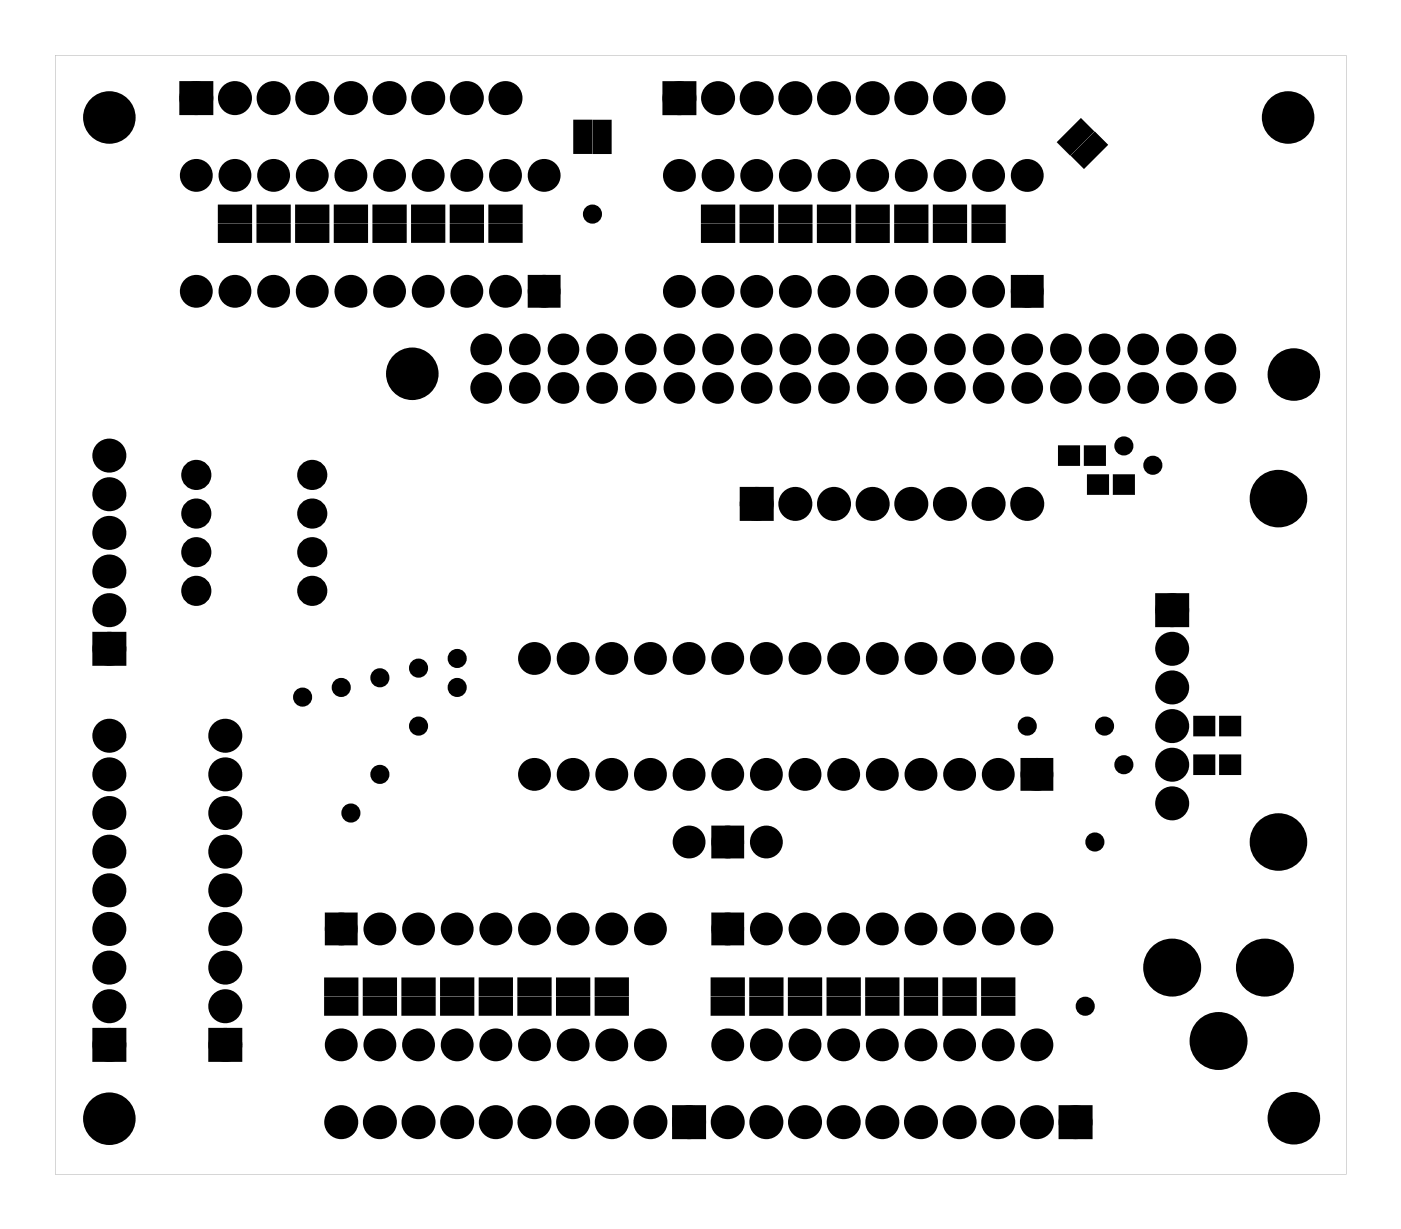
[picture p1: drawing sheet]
<svg xmlns="http://www.w3.org/2000/svg" width="92mm" height="81mm" viewBox="0 0 92 81" stroke-linecap="round" stroke-linejoin="round" font-family="sans-serif">
<g fill="#000">
<path d="M12.2 5.7h1.4v1.5h-1.4zM14.4 14.8h2v1h-2zM14.4 13.6h2v1h-2zM17 14.8h2v1h-2zM17 13.6h2v1h-2zM19.5 14.8h2v1h-2zM19.5 13.6h2v1h-2zM22.1 14.8h2v1h-2zM22.1 13.6h2v1h-2zM24.6 14.8h2v1h-2zM24.6 13.6h2v1h-2zM27.1 14.8h2v1h-2z"/>
<path d="M27.1 13.6h2v1h-2zM29.7 14.8h2v1h-2zM29.7 13.6h2v1h-2zM32.2 14.8h2v1h-2zM32.2 13.6h2v1h-2zM35.1 18.5h1.4v1.3h-1.4zM37.8 8h1v2h-1zM39.1 8h1v2h-1zM43.9 5.7h1.5v1.5h-1.5zM46.2 14.8h2v1h-2zM46.2 13.6h2v1h-2zM48.7 14.8h2v1h-2z"/>
<path d="M48.7 13.6h2v1h-2zM51.3 14.8h2v1h-2zM51.3 13.6h2v1h-2zM53.8 14.8h2v1h-2zM53.8 13.6h2v1h-2zM56.4 14.8h2v1h-2zM56.4 13.6h2v1h-2zM58.9 14.8h2v1h-2zM58.9 13.6h2v1h-2zM61.4 14.8h2v1h-2zM61.4 13.6h2v1h-2zM64 14.8h2v1h-2z"/>
<path d="M64 13.6h2v1h-2zM66.8 18.5h1.4v1.4h-1.4zM69.6 9.3l1.4-1.4 .7 .7-1.4 1.5zM70.5 10.2l1.4-1.4 .8 .7-1.5 1.4zM49 32.4h1.5v1.5h-1.5zM69.7 29.4h1.2v1.1h-1.2zM71.4 29.4h1.2v1.1h-1.2zM71.6 31.3h1.2v1.1h-1.2zM73.3 31.3h1.2v1.1h-1.2zM76.3 39.4h1.5v1.4h-1.5zM6.5 41.9h1.4v1.5h-1.4zM47.1 54.6h1.4v1.4h-1.4z"/>
<path d="M67.4 50.2h1.4v1.4h-1.4zM78.5 49.7h1.2v1.1h-1.2zM78.5 47.2h1.2v1.1h-1.2zM80.2 49.7h1.2v1.1h-1.2zM80.2 47.2h1.2v1.1h-1.2zM6.5 67.9h1.4v1.5h-1.4zM14.1 67.9h1.4v1.5h-1.4zM21.7 60.4h1.4v1.4h-1.4zM21.4 64.4h2v1h-2zM21.4 65.6h2v1h-2zM24 64.4h2v1h-2zM24 65.6h2v1h-2z"/>
<path d="M26.5 64.4h2v1h-2zM26.5 65.6h2v1h-2zM29 64.4h2v1h-2zM29 65.6h2v1h-2zM31.6 64.4h2v1h-2zM31.6 65.6h2v1h-2zM34.1 64.4h2v1h-2zM34.1 65.6h2v1h-2zM36.7 64.4h2v1h-2zM36.7 65.6h2v1h-2zM39.2 64.4h2v1h-2zM39.2 65.6h2v1h-2z"/>
<path d="M44.6 73h1.4v1.5h-1.4zM47.1 60.4h1.4v1.4h-1.4zM46.8 64.4h2v1h-2zM46.8 65.6h2v1h-2zM49.4 64.4h2v1h-2zM49.4 65.6h2v1h-2zM51.9 64.4h2v1h-2zM51.9 65.6h2v1h-2zM54.4 64.4h2v1h-2zM54.4 65.6h2v1h-2zM57 64.4h2v1h-2zM57 65.6h2v1h-2z"/>
<path d="M59.5 64.4h2v1h-2zM59.5 65.6h2v1h-2zM62.1 64.4h2v1h-2zM62.1 65.6h2v1h-2zM64.6 64.4h2v1h-2zM64.6 65.6h2v1h-2zM70 73h1.4v1.5h-1.4z"/>
<path d="M3.6 3.6v73.6h84.9v-73.6zM3.6 3.6h84.9v73.6h-84.9z"/>
</g>
<g fill="none" stroke="#000" stroke-width=".25">
<path d="M14.4 14.8h2v1h-2zM14.4 13.6h2v1h-2zM17 14.8h2v1h-2zM17 13.6h2v1h-2zM19.5 14.8h2v1h-2zM19.5 13.6h2v1h-2zM22.1 14.8h2v1h-2zM22.1 13.6h2v1h-2zM24.6 14.8h2v1h-2zM24.6 13.6h2v1h-2zM27.1 14.8h2v1h-2zM27.1 13.6h2v1h-2z"/>
<path d="M29.7 14.8h2v1h-2zM29.7 13.6h2v1h-2zM32.2 14.8h2v1h-2zM32.2 13.6h2v1h-2zM37.8 8h1v2h-1zM39.1 8h1v2h-1zM46.2 14.8h2v1h-2zM46.2 13.6h2v1h-2zM48.7 14.8h2v1h-2zM48.7 13.6h2v1h-2zM51.3 14.8h2v1h-2zM51.3 13.6h2v1h-2z"/>
<path d="M53.8 14.8h2v1h-2zM53.8 13.6h2v1h-2zM56.4 14.8h2v1h-2zM56.4 13.6h2v1h-2zM58.9 14.8h2v1h-2zM58.9 13.6h2v1h-2zM61.4 14.8h2v1h-2zM61.4 13.6h2v1h-2zM64 14.8h2v1h-2zM64 13.6h2v1h-2zM69.6 9.3l1.4-1.4 .7 .7-1.4 1.5zM70.5 10.2l1.4-1.4 .8 .7-1.5 1.4z"/>
<path d="M69.7 29.4h1.2v1.1h-1.2zM71.4 29.4h1.2v1.1h-1.2zM71.6 31.3h1.2v1.1h-1.2zM73.3 31.3h1.2v1.1h-1.2zM78.5 49.7h1.2v1.1h-1.2zM78.5 47.2h1.2v1.1h-1.2zM80.2 49.7h1.2v1.1h-1.2zM80.2 47.2h1.2v1.1h-1.2zM21.4 64.4h2v1h-2zM21.4 65.6h2v1h-2zM24 64.4h2v1h-2zM24 65.6h2v1h-2z"/>
<path d="M26.5 64.4h2v1h-2zM26.5 65.6h2v1h-2zM29 64.4h2v1h-2zM29 65.6h2v1h-2zM31.6 64.4h2v1h-2zM31.6 65.6h2v1h-2zM34.1 64.4h2v1h-2zM34.1 65.6h2v1h-2zM36.7 64.4h2v1h-2zM36.7 65.6h2v1h-2zM39.2 64.4h2v1h-2zM39.2 65.6h2v1h-2z"/>
<path d="M46.8 64.4h2v1h-2zM46.8 65.6h2v1h-2zM49.4 64.4h2v1h-2zM49.4 65.6h2v1h-2zM51.9 64.4h2v1h-2zM51.9 65.6h2v1h-2zM54.4 64.4h2v1h-2zM54.4 65.6h2v1h-2zM57 64.4h2v1h-2zM57 65.6h2v1h-2zM59.5 64.4h2v1h-2zM59.5 65.6h2v1h-2z"/>
<path d="M62.1 64.4h2v1h-2zM62.1 65.6h2v1h-2zM64.6 64.4h2v1h-2zM64.6 65.6h2v1h-2z"/>
<circle cx="7.2" cy="7.7" r="1.6"/>
<circle cx="84.7" cy="7.7" r="1.6"/>
<circle cx="27.1" cy="24.6" r="1.6"/>
<circle cx="85" cy="24.6" r="1.6"/>
<circle cx="7.2" cy="73.5" r="1.6"/>
<circle cx="85" cy="73.5" r="1.6"/>
</g>
<g fill="#000">
<circle cx="7.2" cy="7.7" r="1.6"/>
<circle cx="12.9" cy="19.1" r=".7"/>
<circle cx="12.9" cy="11.5" r=".7"/>
<circle cx="12.9" cy="6.4" r=".74"/>
<circle cx="15.4" cy="19.1" r=".7"/>
<circle cx="15.4" cy="11.5" r=".7"/>
<circle cx="15.4" cy="6.4" r=".74"/>
<circle cx="18" cy="19.1" r=".7"/>
<circle cx="18" cy="11.5" r=".7"/>
<circle cx="18" cy="6.4" r=".74"/>
<circle cx="20.5" cy="19.1" r=".7"/>
<circle cx="20.5" cy="11.5" r=".7"/>
<circle cx="20.5" cy="6.4" r=".74"/>
<circle cx="23.1" cy="19.1" r=".7"/>
<circle cx="23.1" cy="11.5" r=".7"/>
<circle cx="23.1" cy="6.4" r=".74"/>
<circle cx="25.6" cy="19.1" r=".7"/>
<circle cx="25.6" cy="11.5" r=".7"/>
<circle cx="25.6" cy="6.4" r=".74"/>
<circle cx="28.1" cy="19.1" r=".7"/>
<circle cx="28.1" cy="11.5" r=".7"/>
<circle cx="28.1" cy="6.4" r=".74"/>
<circle cx="30.7" cy="19.1" r=".7"/>
<circle cx="30.7" cy="11.5" r=".7"/>
<circle cx="30.7" cy="6.4" r=".74"/>
<circle cx="33.2" cy="19.1" r=".7"/>
<circle cx="33.2" cy="11.5" r=".7"/>
<circle cx="33.2" cy="6.4" r=".74"/>
<circle cx="35.8" cy="19.1" r=".7"/>
<circle cx="35.8" cy="11.5" r=".7"/>
<circle cx="38.9" cy="14.1" r=".35"/>
<circle cx="44.7" cy="19.2" r=".7"/>
<circle cx="44.7" cy="11.5" r=".7"/>
<circle cx="44.7" cy="6.5" r=".74"/>
<circle cx="47.2" cy="19.2" r=".7"/>
<circle cx="47.2" cy="11.5" r=".7"/>
<circle cx="47.2" cy="6.5" r=".74"/>
<circle cx="49.7" cy="19.2" r=".7"/>
<circle cx="49.7" cy="11.5" r=".7"/>
<circle cx="49.7" cy="6.5" r=".74"/>
<circle cx="52.3" cy="19.2" r=".7"/>
<circle cx="52.3" cy="11.5" r=".7"/>
<circle cx="52.3" cy="6.5" r=".74"/>
<circle cx="54.8" cy="19.2" r=".7"/>
<circle cx="54.8" cy="11.5" r=".7"/>
<circle cx="54.8" cy="6.5" r=".74"/>
<circle cx="57.4" cy="19.2" r=".7"/>
<circle cx="57.4" cy="11.5" r=".7"/>
<circle cx="57.4" cy="6.5" r=".74"/>
<circle cx="59.9" cy="19.2" r=".7"/>
<circle cx="59.9" cy="11.5" r=".7"/>
<circle cx="59.9" cy="6.5" r=".74"/>
<circle cx="62.4" cy="19.2" r=".7"/>
<circle cx="62.4" cy="11.5" r=".7"/>
<circle cx="62.4" cy="6.5" r=".74"/>
<circle cx="65" cy="19.2" r=".7"/>
<circle cx="65" cy="11.5" r=".7"/>
<circle cx="65" cy="6.5" r=".74"/>
<circle cx="67.5" cy="19.2" r=".7"/>
<circle cx="67.5" cy="11.5" r=".7"/>
<circle cx="84.7" cy="7.7" r="1.6"/>
<circle cx="7.2" cy="32.5" r=".74"/>
<circle cx="7.2" cy="35" r=".74"/>
<circle cx="7.2" cy="29.9" r=".74"/>
<circle cx="7.2" cy="37.6" r=".74"/>
<circle cx="12.9" cy="36.3" r=".64"/>
<circle cx="12.9" cy="38.8" r=".64"/>
<circle cx="12.9" cy="31.2" r=".64"/>
<circle cx="12.9" cy="33.8" r=".64"/>
<circle cx="20.5" cy="36.3" r=".64"/>
<circle cx="20.5" cy="38.8" r=".64"/>
<circle cx="20.5" cy="31.2" r=".64"/>
<circle cx="20.5" cy="33.8" r=".64"/>
<circle cx="27.1" cy="24.6" r="1.6"/>
<circle cx="32" cy="25.5" r=".74"/>
<circle cx="32" cy="23" r=".74"/>
<circle cx="34.5" cy="25.5" r=".74"/>
<circle cx="34.5" cy="23" r=".74"/>
<circle cx="37" cy="25.5" r=".74"/>
<circle cx="37" cy="23" r=".74"/>
<circle cx="39.6" cy="23" r=".74"/>
<circle cx="39.6" cy="25.5" r=".74"/>
<circle cx="42.1" cy="25.5" r=".74"/>
<circle cx="42.1" cy="23" r=".74"/>
<circle cx="44.7" cy="25.5" r=".74"/>
<circle cx="44.7" cy="23" r=".74"/>
<circle cx="47.2" cy="25.5" r=".74"/>
<circle cx="47.2" cy="23" r=".74"/>
<circle cx="49.7" cy="25.5" r=".74"/>
<circle cx="49.7" cy="23" r=".74"/>
<circle cx="49.7" cy="33.1" r=".74"/>
<circle cx="52.3" cy="23" r=".74"/>
<circle cx="52.3" cy="25.5" r=".74"/>
<circle cx="52.3" cy="33.1" r=".74"/>
<circle cx="54.8" cy="25.5" r=".74"/>
<circle cx="54.8" cy="23" r=".74"/>
<circle cx="54.8" cy="33.1" r=".74"/>
<circle cx="57.4" cy="23" r=".74"/>
<circle cx="57.4" cy="25.5" r=".74"/>
<circle cx="57.4" cy="33.1" r=".74"/>
<circle cx="59.9" cy="33.1" r=".74"/>
<circle cx="59.9" cy="25.5" r=".74"/>
<circle cx="59.9" cy="23" r=".74"/>
<circle cx="62.4" cy="25.5" r=".74"/>
<circle cx="62.4" cy="23" r=".74"/>
<circle cx="62.4" cy="33.1" r=".74"/>
<circle cx="65" cy="33.1" r=".74"/>
<circle cx="65" cy="25.5" r=".74"/>
<circle cx="65" cy="23" r=".74"/>
<circle cx="67.5" cy="25.5" r=".74"/>
<circle cx="67.5" cy="23" r=".74"/>
<circle cx="67.5" cy="33.1" r=".74"/>
<circle cx="70.1" cy="23" r=".74"/>
<circle cx="70.1" cy="25.5" r=".74"/>
<circle cx="72.6" cy="25.5" r=".74"/>
<circle cx="72.6" cy="23" r=".74"/>
<circle cx="73.9" cy="29.3" r=".35"/>
<circle cx="75.1" cy="25.5" r=".74"/>
<circle cx="75.1" cy="23" r=".74"/>
<circle cx="75.8" cy="30.6" r=".35"/>
<circle cx="77.7" cy="25.5" r=".74"/>
<circle cx="77.7" cy="23" r=".74"/>
<circle cx="80.2" cy="25.5" r=".74"/>
<circle cx="80.2" cy="23" r=".74"/>
<circle cx="84" cy="32.8" r="1.27"/>
<circle cx="85" cy="24.6" r="1.6"/>
<circle cx="7.2" cy="48.4" r=".74"/>
<circle cx="7.2" cy="56" r=".74"/>
<circle cx="7.2" cy="42.6" r=".74"/>
<circle cx="7.2" cy="58.5" r=".74"/>
<circle cx="7.2" cy="40.1" r=".74"/>
<circle cx="7.2" cy="50.9" r=".74"/>
<circle cx="7.2" cy="53.4" r=".74"/>
<circle cx="14.8" cy="56" r=".74"/>
<circle cx="14.8" cy="48.4" r=".74"/>
<circle cx="14.8" cy="58.5" r=".74"/>
<circle cx="14.8" cy="50.9" r=".74"/>
<circle cx="14.8" cy="53.4" r=".74"/>
<circle cx="19.9" cy="45.8" r=".35"/>
<circle cx="22.4" cy="45.2" r=".35"/>
<circle cx="23.1" cy="53.4" r=".35"/>
<circle cx="25" cy="50.9" r=".35"/>
<circle cx="25" cy="44.6" r=".35"/>
<circle cx="27.5" cy="43.9" r=".35"/>
<circle cx="27.5" cy="47.7" r=".35"/>
<circle cx="30" cy="43.3" r=".35"/>
<circle cx="30" cy="45.2" r=".35"/>
<circle cx="35.1" cy="43.3" r=".7"/>
<circle cx="35.1" cy="50.9" r=".7"/>
<circle cx="37.7" cy="43.3" r=".7"/>
<circle cx="37.7" cy="50.9" r=".7"/>
<circle cx="40.2" cy="43.3" r=".7"/>
<circle cx="40.2" cy="50.9" r=".7"/>
<circle cx="42.7" cy="43.3" r=".7"/>
<circle cx="42.7" cy="50.9" r=".7"/>
<circle cx="45.3" cy="43.3" r=".7"/>
<circle cx="45.3" cy="50.9" r=".7"/>
<circle cx="45.3" cy="55.3" r=".7"/>
<circle cx="47.8" cy="43.3" r=".7"/>
<circle cx="47.8" cy="55.3" r=".7"/>
<circle cx="47.8" cy="50.9" r=".7"/>
<circle cx="50.4" cy="43.3" r=".7"/>
<circle cx="50.4" cy="50.9" r=".7"/>
<circle cx="50.4" cy="55.3" r=".7"/>
<circle cx="52.9" cy="43.3" r=".7"/>
<circle cx="52.9" cy="50.9" r=".7"/>
<circle cx="55.4" cy="43.3" r=".7"/>
<circle cx="55.4" cy="50.9" r=".7"/>
<circle cx="58" cy="43.3" r=".7"/>
<circle cx="58" cy="50.9" r=".7"/>
<circle cx="60.5" cy="43.3" r=".7"/>
<circle cx="60.5" cy="50.9" r=".7"/>
<circle cx="63.1" cy="43.3" r=".7"/>
<circle cx="63.1" cy="50.9" r=".7"/>
<circle cx="65.6" cy="43.3" r=".7"/>
<circle cx="65.6" cy="50.9" r=".7"/>
<circle cx="67.5" cy="47.7" r=".35"/>
<circle cx="68.1" cy="43.3" r=".7"/>
<circle cx="68.1" cy="50.9" r=".7"/>
<circle cx="72" cy="55.3" r=".35"/>
<circle cx="72.6" cy="47.7" r=".35"/>
<circle cx="73.9" cy="50.3" r=".35"/>
<circle cx="77" cy="50.3" r=".74"/>
<circle cx="77" cy="52.8" r=".74"/>
<circle cx="77" cy="45.2" r=".74"/>
<circle cx="77" cy="42.6" r=".74"/>
<circle cx="77" cy="40.1" r=".74"/>
<circle cx="77" cy="47.7" r=".74"/>
<circle cx="84" cy="55.3" r="1.27"/>
<circle cx="7.2" cy="68.7" r=".74"/>
<circle cx="7.2" cy="61.1" r=".74"/>
<circle cx="7.2" cy="63.6" r=".74"/>
<circle cx="7.2" cy="66.1" r=".74"/>
<circle cx="7.2" cy="73.5" r="1.6"/>
<circle cx="14.8" cy="68.7" r=".74"/>
<circle cx="14.8" cy="61.1" r=".74"/>
<circle cx="14.8" cy="63.6" r=".74"/>
<circle cx="14.8" cy="66.1" r=".74"/>
<circle cx="22.4" cy="73.8" r=".74"/>
<circle cx="22.4" cy="68.7" r=".7"/>
<circle cx="22.4" cy="61.1" r=".7"/>
<circle cx="25" cy="73.8" r=".74"/>
<circle cx="25" cy="68.7" r=".7"/>
<circle cx="25" cy="61.1" r=".7"/>
<circle cx="27.5" cy="73.8" r=".74"/>
<circle cx="27.5" cy="61.1" r=".7"/>
<circle cx="27.5" cy="68.7" r=".7"/>
<circle cx="30" cy="73.8" r=".74"/>
<circle cx="30" cy="61.1" r=".7"/>
<circle cx="30" cy="68.7" r=".7"/>
<circle cx="32.6" cy="73.8" r=".74"/>
<circle cx="32.6" cy="68.7" r=".7"/>
<circle cx="32.6" cy="61.1" r=".7"/>
<circle cx="35.1" cy="73.8" r=".74"/>
<circle cx="35.1" cy="68.7" r=".7"/>
<circle cx="35.1" cy="61.1" r=".7"/>
<circle cx="37.7" cy="73.8" r=".74"/>
<circle cx="37.7" cy="61.1" r=".7"/>
<circle cx="37.7" cy="68.7" r=".7"/>
<circle cx="40.2" cy="73.8" r=".74"/>
<circle cx="40.2" cy="68.7" r=".7"/>
<circle cx="40.2" cy="61.1" r=".7"/>
<circle cx="42.7" cy="73.8" r=".74"/>
<circle cx="42.7" cy="68.7" r=".7"/>
<circle cx="42.7" cy="61.1" r=".7"/>
<circle cx="45.3" cy="73.8" r=".74"/>
<circle cx="47.8" cy="73.8" r=".74"/>
<circle cx="47.8" cy="61.1" r=".7"/>
<circle cx="47.8" cy="68.7" r=".7"/>
<circle cx="50.4" cy="73.8" r=".74"/>
<circle cx="50.4" cy="61.1" r=".7"/>
<circle cx="50.4" cy="68.7" r=".7"/>
<circle cx="52.9" cy="73.8" r=".74"/>
<circle cx="52.9" cy="61.1" r=".7"/>
<circle cx="52.9" cy="68.7" r=".7"/>
<circle cx="55.4" cy="73.8" r=".74"/>
<circle cx="55.4" cy="68.7" r=".7"/>
<circle cx="55.4" cy="61.1" r=".7"/>
<circle cx="58" cy="73.8" r=".74"/>
<circle cx="58" cy="61.1" r=".7"/>
<circle cx="58" cy="68.7" r=".7"/>
<circle cx="60.5" cy="73.8" r=".74"/>
<circle cx="60.5" cy="61.1" r=".7"/>
<circle cx="60.5" cy="68.7" r=".7"/>
<circle cx="63.1" cy="73.8" r=".74"/>
<circle cx="63.1" cy="68.7" r=".7"/>
<circle cx="63.1" cy="61.1" r=".7"/>
<circle cx="65.6" cy="73.8" r=".74"/>
<circle cx="65.6" cy="68.7" r=".7"/>
<circle cx="65.6" cy="61.1" r=".7"/>
<circle cx="68.1" cy="73.8" r=".74"/>
<circle cx="68.1" cy="68.7" r=".7"/>
<circle cx="68.1" cy="61.1" r=".7"/>
<circle cx="70.7" cy="73.8" r=".74"/>
<circle cx="71.3" cy="66.1" r=".35"/>
<circle cx="77" cy="63.6" r="1.52"/>
<circle cx="80.1" cy="68.4" r="1.52"/>
<circle cx="83.1" cy="63.6" r="1.52"/>
<circle cx="85" cy="73.5" r="1.6"/>
</g>
<g fill="none" stroke="#000" stroke-width=".55">
<circle cx="38.9" cy="14.1" r=".35"/>
<circle cx="73.9" cy="29.3" r=".35"/>
<circle cx="75.8" cy="30.6" r=".35"/>
<circle cx="19.9" cy="45.8" r=".35"/>
<circle cx="22.4" cy="45.2" r=".35"/>
<circle cx="23.1" cy="53.4" r=".35"/>
<circle cx="25" cy="50.9" r=".35"/>
<circle cx="25" cy="44.6" r=".35"/>
<circle cx="27.5" cy="43.9" r=".35"/>
<circle cx="27.5" cy="47.7" r=".35"/>
<circle cx="30" cy="43.3" r=".35"/>
<circle cx="30" cy="45.2" r=".35"/>
<circle cx="67.5" cy="47.7" r=".35"/>
<circle cx="72" cy="55.3" r=".35"/>
<circle cx="72.6" cy="47.7" r=".35"/>
<circle cx="73.9" cy="50.3" r=".35"/>
<circle cx="71.3" cy="66.1" r=".35"/>
</g>
<g fill="none" stroke="#000" stroke-width=".61" stroke-linecap="butt">
<circle cx="32" cy="23" r=".74"/>
<circle cx="32" cy="25.5" r=".74"/>
<circle cx="34.5" cy="23" r=".74"/>
<circle cx="34.5" cy="25.5" r=".74"/>
<circle cx="37" cy="23" r=".74"/>
<circle cx="37" cy="25.5" r=".74"/>
<circle cx="39.6" cy="25.5" r=".74"/>
<circle cx="39.6" cy="23" r=".74"/>
<circle cx="42.1" cy="23" r=".74"/>
<circle cx="42.1" cy="25.5" r=".74"/>
<circle cx="44.7" cy="23" r=".74"/>
<circle cx="44.7" cy="25.5" r=".74"/>
<circle cx="47.2" cy="23" r=".74"/>
<circle cx="47.2" cy="25.5" r=".74"/>
<circle cx="49.7" cy="23" r=".74"/>
<circle cx="49.7" cy="25.5" r=".74"/>
<circle cx="52.3" cy="25.5" r=".74"/>
<circle cx="52.3" cy="23" r=".74"/>
<circle cx="54.8" cy="23" r=".74"/>
<circle cx="54.8" cy="25.5" r=".74"/>
<circle cx="57.4" cy="25.5" r=".74"/>
<circle cx="57.4" cy="23" r=".74"/>
<circle cx="59.9" cy="23" r=".74"/>
<circle cx="59.9" cy="25.5" r=".74"/>
<circle cx="62.4" cy="23" r=".74"/>
<circle cx="62.4" cy="25.5" r=".74"/>
<circle cx="65" cy="23" r=".74"/>
<circle cx="65" cy="25.5" r=".74"/>
<circle cx="67.5" cy="23" r=".74"/>
<circle cx="67.5" cy="25.5" r=".74"/>
<circle cx="70.1" cy="25.5" r=".74"/>
<circle cx="70.1" cy="23" r=".74"/>
<circle cx="72.6" cy="23" r=".74"/>
<circle cx="72.6" cy="25.5" r=".74"/>
<circle cx="75.1" cy="23" r=".74"/>
<circle cx="75.1" cy="25.5" r=".74"/>
<circle cx="77.7" cy="23" r=".74"/>
<circle cx="77.7" cy="25.5" r=".74"/>
<circle cx="80.2" cy="23" r=".74"/>
<circle cx="80.2" cy="25.5" r=".74"/>
</g>
<g fill="none" stroke="#000" stroke-width=".76" stroke-linecap="butt">
<path d="M12.2 5.7h1.4v1.5h-1.4zM35.1 18.5h1.4v1.3h-1.4zM43.9 5.7h1.5v1.5h-1.5zM66.8 18.5h1.4v1.4h-1.4zM49 32.4h1.5v1.5h-1.5zM76.3 39.4h1.5v1.4h-1.5zM6.5 41.9h1.4v1.5h-1.4zM47.1 54.6h1.4v1.4h-1.4zM67.4 50.2h1.4v1.4h-1.4zM6.5 67.9h1.4v1.5h-1.4zM14.1 67.9h1.4v1.5h-1.4zM21.7 60.4h1.4v1.4h-1.4z"/>
<path d="M44.6 73h1.4v1.5h-1.4zM47.1 60.4h1.4v1.4h-1.4zM70 73h1.4v1.5h-1.4z"/>
<circle cx="12.9" cy="19.1" r=".7"/>
<circle cx="12.9" cy="11.5" r=".7"/>
<circle cx="12.9" cy="6.4" r=".74"/>
<circle cx="15.4" cy="19.1" r=".7"/>
<circle cx="15.4" cy="11.5" r=".7"/>
<circle cx="15.4" cy="6.4" r=".74"/>
<circle cx="18" cy="19.1" r=".7"/>
<circle cx="18" cy="11.5" r=".7"/>
<circle cx="18" cy="6.4" r=".74"/>
<circle cx="20.5" cy="19.1" r=".7"/>
<circle cx="20.5" cy="11.5" r=".7"/>
<circle cx="20.5" cy="6.4" r=".74"/>
<circle cx="23.1" cy="19.1" r=".7"/>
<circle cx="23.1" cy="11.5" r=".7"/>
<circle cx="23.1" cy="6.4" r=".74"/>
<circle cx="25.6" cy="19.1" r=".7"/>
<circle cx="25.6" cy="11.5" r=".7"/>
<circle cx="25.6" cy="6.4" r=".74"/>
<circle cx="28.1" cy="19.1" r=".7"/>
<circle cx="28.1" cy="11.5" r=".7"/>
<circle cx="28.1" cy="6.4" r=".74"/>
<circle cx="30.7" cy="19.1" r=".7"/>
<circle cx="30.7" cy="11.5" r=".7"/>
<circle cx="30.7" cy="6.4" r=".74"/>
<circle cx="33.2" cy="19.1" r=".7"/>
<circle cx="33.2" cy="11.5" r=".7"/>
<circle cx="33.2" cy="6.4" r=".74"/>
<circle cx="35.8" cy="19.1" r=".7"/>
<circle cx="35.8" cy="11.5" r=".7"/>
<circle cx="44.7" cy="19.2" r=".7"/>
<circle cx="44.7" cy="11.5" r=".7"/>
<circle cx="44.7" cy="6.5" r=".74"/>
<circle cx="47.2" cy="19.2" r=".7"/>
<circle cx="47.2" cy="11.5" r=".7"/>
<circle cx="47.2" cy="6.5" r=".74"/>
<circle cx="49.7" cy="19.2" r=".7"/>
<circle cx="49.7" cy="11.5" r=".7"/>
<circle cx="49.7" cy="6.5" r=".74"/>
<circle cx="52.3" cy="19.2" r=".7"/>
<circle cx="52.3" cy="11.5" r=".7"/>
<circle cx="52.3" cy="6.5" r=".74"/>
<circle cx="54.8" cy="19.2" r=".7"/>
<circle cx="54.8" cy="11.5" r=".7"/>
<circle cx="54.8" cy="6.5" r=".74"/>
<circle cx="57.4" cy="19.2" r=".7"/>
<circle cx="57.4" cy="11.5" r=".7"/>
<circle cx="57.4" cy="6.5" r=".74"/>
<circle cx="59.9" cy="19.2" r=".7"/>
<circle cx="59.9" cy="11.5" r=".7"/>
<circle cx="59.9" cy="6.5" r=".74"/>
<circle cx="62.4" cy="19.2" r=".7"/>
<circle cx="62.4" cy="11.5" r=".7"/>
<circle cx="62.4" cy="6.5" r=".74"/>
<circle cx="65" cy="19.2" r=".7"/>
<circle cx="65" cy="11.5" r=".7"/>
<circle cx="65" cy="6.5" r=".74"/>
<circle cx="67.5" cy="19.2" r=".7"/>
<circle cx="67.5" cy="11.5" r=".7"/>
<circle cx="7.2" cy="37.6" r=".74"/>
<circle cx="7.2" cy="35" r=".74"/>
<circle cx="7.2" cy="32.5" r=".74"/>
<circle cx="7.2" cy="29.9" r=".74"/>
<circle cx="49.7" cy="33.1" r=".74"/>
<circle cx="52.3" cy="33.1" r=".74"/>
<circle cx="54.8" cy="33.1" r=".74"/>
<circle cx="57.4" cy="33.1" r=".74"/>
<circle cx="59.9" cy="33.1" r=".74"/>
<circle cx="62.4" cy="33.1" r=".74"/>
<circle cx="65" cy="33.1" r=".74"/>
<circle cx="67.5" cy="33.1" r=".74"/>
<circle cx="7.2" cy="48.4" r=".74"/>
<circle cx="7.2" cy="40.1" r=".74"/>
<circle cx="7.2" cy="42.6" r=".74"/>
<circle cx="7.2" cy="56" r=".74"/>
<circle cx="7.2" cy="58.5" r=".74"/>
<circle cx="7.2" cy="53.4" r=".74"/>
<circle cx="7.2" cy="50.9" r=".74"/>
<circle cx="14.8" cy="48.4" r=".74"/>
<circle cx="14.8" cy="58.5" r=".74"/>
<circle cx="14.8" cy="56" r=".74"/>
<circle cx="14.8" cy="53.4" r=".74"/>
<circle cx="14.8" cy="50.9" r=".74"/>
<circle cx="35.1" cy="50.9" r=".7"/>
<circle cx="35.1" cy="43.3" r=".7"/>
<circle cx="37.7" cy="50.9" r=".7"/>
<circle cx="37.7" cy="43.3" r=".7"/>
<circle cx="40.2" cy="50.9" r=".7"/>
<circle cx="40.2" cy="43.3" r=".7"/>
<circle cx="42.7" cy="50.9" r=".7"/>
<circle cx="42.7" cy="43.3" r=".7"/>
<circle cx="45.3" cy="50.9" r=".7"/>
<circle cx="45.3" cy="43.3" r=".7"/>
<circle cx="45.3" cy="55.3" r=".7"/>
<circle cx="47.8" cy="50.9" r=".7"/>
<circle cx="47.8" cy="43.3" r=".7"/>
<circle cx="47.8" cy="55.3" r=".7"/>
<circle cx="50.4" cy="50.9" r=".7"/>
<circle cx="50.4" cy="43.3" r=".7"/>
<circle cx="50.4" cy="55.3" r=".7"/>
<circle cx="52.9" cy="50.9" r=".7"/>
<circle cx="52.9" cy="43.3" r=".7"/>
<circle cx="55.4" cy="50.9" r=".7"/>
<circle cx="55.4" cy="43.3" r=".7"/>
<circle cx="58" cy="50.9" r=".7"/>
<circle cx="58" cy="43.3" r=".7"/>
<circle cx="60.5" cy="50.9" r=".7"/>
<circle cx="60.5" cy="43.3" r=".7"/>
<circle cx="63.1" cy="50.9" r=".7"/>
<circle cx="63.1" cy="43.3" r=".7"/>
<circle cx="65.6" cy="50.9" r=".7"/>
<circle cx="65.6" cy="43.3" r=".7"/>
<circle cx="68.1" cy="50.9" r=".7"/>
<circle cx="68.1" cy="43.3" r=".7"/>
<circle cx="77" cy="50.3" r=".74"/>
<circle cx="77" cy="52.8" r=".74"/>
<circle cx="77" cy="47.7" r=".74"/>
<circle cx="77" cy="45.2" r=".74"/>
<circle cx="77" cy="40.1" r=".74"/>
<circle cx="77" cy="42.6" r=".74"/>
<circle cx="7.2" cy="66.1" r=".74"/>
<circle cx="7.2" cy="68.7" r=".74"/>
<circle cx="7.2" cy="61.1" r=".74"/>
<circle cx="7.2" cy="63.6" r=".74"/>
<circle cx="14.8" cy="66.1" r=".74"/>
<circle cx="14.8" cy="68.7" r=".74"/>
<circle cx="14.8" cy="61.1" r=".74"/>
<circle cx="14.8" cy="63.6" r=".74"/>
<circle cx="22.4" cy="73.8" r=".74"/>
<circle cx="22.4" cy="68.7" r=".7"/>
<circle cx="22.4" cy="61.1" r=".7"/>
<circle cx="25" cy="73.8" r=".74"/>
<circle cx="25" cy="68.7" r=".7"/>
<circle cx="25" cy="61.1" r=".7"/>
<circle cx="27.5" cy="73.8" r=".74"/>
<circle cx="27.5" cy="68.7" r=".7"/>
<circle cx="27.5" cy="61.1" r=".7"/>
<circle cx="30" cy="73.8" r=".74"/>
<circle cx="30" cy="68.7" r=".7"/>
<circle cx="30" cy="61.1" r=".7"/>
<circle cx="32.6" cy="73.8" r=".74"/>
<circle cx="32.6" cy="68.7" r=".7"/>
<circle cx="32.6" cy="61.1" r=".7"/>
<circle cx="35.1" cy="73.8" r=".74"/>
<circle cx="35.1" cy="68.7" r=".7"/>
<circle cx="35.1" cy="61.1" r=".7"/>
<circle cx="37.7" cy="73.8" r=".74"/>
<circle cx="37.7" cy="68.7" r=".7"/>
<circle cx="37.7" cy="61.1" r=".7"/>
<circle cx="40.2" cy="73.8" r=".74"/>
<circle cx="40.2" cy="68.7" r=".7"/>
<circle cx="40.2" cy="61.1" r=".7"/>
<circle cx="42.7" cy="73.8" r=".74"/>
<circle cx="42.7" cy="68.7" r=".7"/>
<circle cx="42.7" cy="61.1" r=".7"/>
<circle cx="45.3" cy="73.8" r=".74"/>
<circle cx="47.8" cy="73.8" r=".74"/>
<circle cx="47.8" cy="68.7" r=".7"/>
<circle cx="47.8" cy="61.1" r=".7"/>
<circle cx="50.4" cy="73.8" r=".74"/>
<circle cx="50.4" cy="68.7" r=".7"/>
<circle cx="50.4" cy="61.1" r=".7"/>
<circle cx="52.9" cy="73.8" r=".74"/>
<circle cx="52.9" cy="68.7" r=".7"/>
<circle cx="52.9" cy="61.1" r=".7"/>
<circle cx="55.4" cy="73.8" r=".74"/>
<circle cx="55.4" cy="68.7" r=".7"/>
<circle cx="55.4" cy="61.1" r=".7"/>
<circle cx="58" cy="73.8" r=".74"/>
<circle cx="58" cy="68.7" r=".7"/>
<circle cx="58" cy="61.1" r=".7"/>
<circle cx="60.5" cy="73.8" r=".74"/>
<circle cx="60.5" cy="68.7" r=".7"/>
<circle cx="60.5" cy="61.1" r=".7"/>
<circle cx="63.1" cy="73.8" r=".74"/>
<circle cx="63.1" cy="68.7" r=".7"/>
<circle cx="63.1" cy="61.1" r=".7"/>
<circle cx="65.6" cy="73.8" r=".74"/>
<circle cx="65.6" cy="68.7" r=".7"/>
<circle cx="65.6" cy="61.1" r=".7"/>
<circle cx="68.1" cy="73.8" r=".74"/>
<circle cx="68.1" cy="68.7" r=".7"/>
<circle cx="68.1" cy="61.1" r=".7"/>
<circle cx="70.7" cy="73.8" r=".74"/>
<circle cx="77" cy="63.6" r="1.52"/>
<circle cx="80.1" cy="68.4" r="1.52"/>
<circle cx="83.1" cy="63.6" r="1.52"/>
</g>
<g fill="none" stroke="#000" stroke-width="1.2" stroke-linecap="butt">
<circle cx="84" cy="32.8" r="1.27"/>
<circle cx="84" cy="55.3" r="1.27"/>
</g>
<g fill="none" stroke="#000" stroke-width=".71" stroke-linecap="butt">
<circle cx="12.9" cy="31.2" r=".64"/>
<circle cx="12.9" cy="36.3" r=".64"/>
<circle cx="12.9" cy="33.8" r=".64"/>
<circle cx="12.9" cy="38.8" r=".64"/>
<circle cx="20.5" cy="31.2" r=".64"/>
<circle cx="20.5" cy="36.3" r=".64"/>
<circle cx="20.5" cy="33.8" r=".64"/>
<circle cx="20.5" cy="38.8" r=".64"/>
</g>
</svg>
